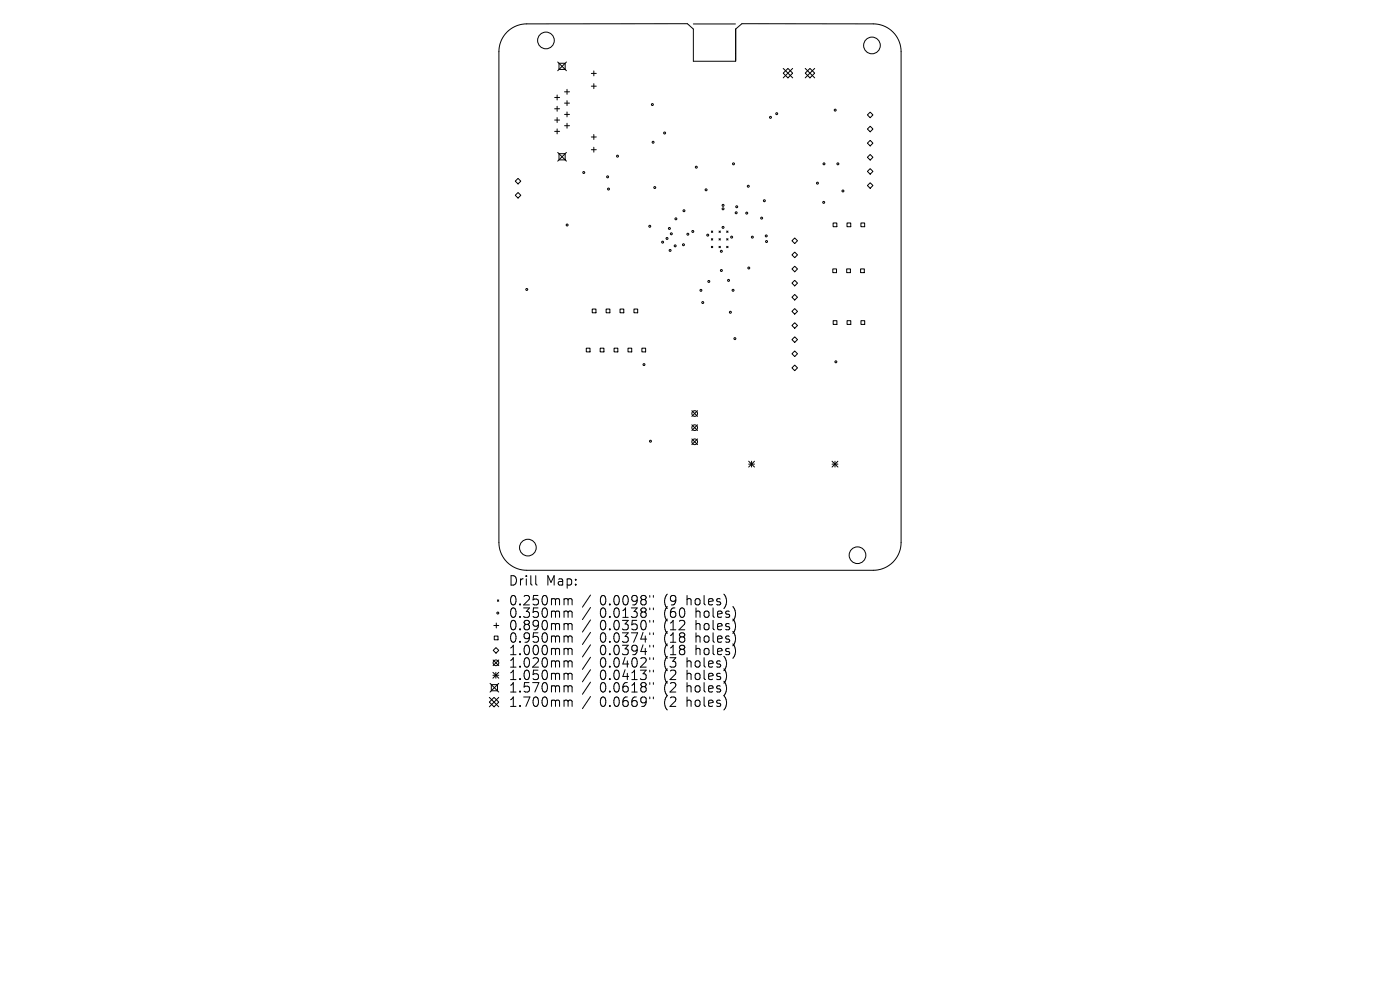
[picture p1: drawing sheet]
<svg xmlns="http://www.w3.org/2000/svg" width="297mm" height="210mm" viewBox="0 0 297 210" stroke-linecap="round" stroke-linejoin="round" font-family="sans-serif">
<defs><g id="words">
<g font-size="2.8">
<text x="107.8" y="124.5">Drill</text>
<text x="115.8" y="124.5">Map:</text>
<text x="107.8" y="128.7">0.250mm</text>
<text x="107.8" y="131.3">0.350mm</text>
<text x="127.3" y="128.7">0.0098&quot;</text>
<text x="127.3" y="131.3">0.0138&quot;</text>
<text x="141" y="128.7">(9</text>
<text x="141" y="131.3">(60</text>
<text x="145.9" y="128.7">holes)</text>
<text x="147.8" y="131.3">holes)</text>
<text x="107.8" y="134">0.890mm</text>
<text x="107.8" y="136.6">0.950mm</text>
<text x="127.3" y="134">0.0350&quot;</text>
<text x="127.3" y="136.6">0.0374&quot;</text>
<text x="141" y="134">(12</text>
<text x="141" y="136.6">(18</text>
<text x="147.8" y="134">holes)</text>
<text x="147.8" y="136.6">holes)</text>
<text x="107.8" y="139.3">1.000mm</text>
<text x="107.8" y="141.9">1.020mm</text>
<text x="127.3" y="139.3">0.0394&quot;</text>
<text x="127.3" y="141.9">0.0402&quot;</text>
<text x="141" y="139.3">(18</text>
<text x="141" y="141.9">(3</text>
<text x="145.9" y="141.9">holes)</text>
<text x="147.8" y="139.3">holes)</text>
<text x="107.8" y="144.5">1.050mm</text>
<text x="107.8" y="147.2">1.570mm</text>
<text x="127.3" y="144.5">0.0413&quot;</text>
<text x="127.3" y="147.2">0.0618&quot;</text>
<text x="141" y="144.5">(2</text>
<text x="141" y="147.2">(2</text>
<text x="145.9" y="144.5">holes)</text>
<text x="145.9" y="147.2">holes)</text>
<text x="107.8" y="150.2">1.700mm</text>
<text x="127.3" y="150.2">0.0669&quot;</text>
<text x="141" y="150.2">(2</text>
<text x="145.9" y="150.2">holes)</text>
</g>
</g></defs>
<g fill="none" stroke="#000" stroke-width=".21">
<path d="M107.6 6.8a5.9 5.9 0 0 1 4.1-1.7l34.1-.1 1.3 1.2v6.8h9v-6.8l1.3-1.2 27.9 .1a5.9 5.9 0 0 1 5.9 5.9v104.1a5.9 5.9 0 0 1-5.9 5.9h-73.6a5.9 5.9 0 0 1-5.9-5.9v-104.1a5.9 5.9 0 0 1 1.8-4.2zM118.3 13.2l1.9 1.8M118.6 13.4h1.3v1.3h-1.3zM119.8 19.5h1M120.2 13.2l-1.9 1.8M120.3 19v1M125.5 15.6h1M125.5 18.3h1M126 15.1v1M126 17.8v1M147.1 5.1h8.9M166.2 14.5l2 2"/>
<path d="M167.2 14.5l1 1-1 1-1-1zM168.2 14.5l-2 2M170.8 15.5l1-1 1 1-1 1zM170.8 14.5l2 2M172.8 14.5l-2 2M109.3 38.4l.6-.6 .6 .6-.6 .6zM117.7 20.7h1M117.7 23.1h1M117.7 25.5h1M117.7 27.9h1M118.2 20.2v1M118.2 22.5v1.1"/>
<path d="M118.2 24.9v1.1M118.2 27.3v1.1M118.3 32.3l1.9 1.9M118.6 32.6h1.3v1.3h-1.3zM119.8 21.9h1M119.8 24.3h1M119.8 26.7h1M120.2 32.3l-1.9 1.9M120.3 21.3v1.1M120.3 23.7v1.1M120.3 26.1v1.1M125.5 29.1h1"/>
<path d="M125.5 31.8h1M126 28.5v1.1M126 31.2v1.1M184 24.4l.6-.6 .6 .6-.6 .6zM184 27.4l.6-.6 .6 .6-.6 .6zM184 30.4l.6-.6 .6 .6-.6 .6zM184 33.4l.6-.6 .6 .6-.6 .6zM184 36.4l.6-.6 .6 .6-.6 .6zM184 39.4l.6-.6 .6 .6-.6 .5zM109.3 41.4l.6-.6 .6 .6-.6 .6zM150.9 49l.3 .3M150.9 50.6l.3 .3"/>
<path d="M150.9 52.2l.3 .3M151.2 49l-.3 .3M151.2 50.6l-.3 .3M151.2 52.2l-.3 .3M152.5 50.6l.3 .3M152.5 52.2l.3 .3M152.5 49l.3 .3M152.8 49l-.3 .3M152.8 50.6l-.3 .3M152.8 52.2l-.3 .3M154.2 52.2l.2 .3M154.2 49l.2 .3"/>
<path d="M154.2 50.6l.2 .3M154.4 49l-.2 .3M154.4 50.6l-.2 .3M154.4 52.2l-.2 .3M168 51.1l.6-.6 .6 .6-.6 .6zM168 54.1l.6-.6 .6 .6-.6 .6zM168 57.1l.6-.6 .6 .6-.6 .6zM176.7 57h.8v.8h-.8zM176.7 47.3h.8v.8h-.8zM179.6 57h.8v.8h-.8zM179.7 47.3h.8v.8h-.8zM182.6 57h.8v.8h-.8z"/>
<path d="M182.6 47.3h.8v.8h-.8zM124.4 73.9h.8v.7h-.8zM125.6 65.6h.8v.8h-.8zM127.3 73.9h.8v.7h-.8zM128.6 65.6h.8v.8h-.8zM130.3 73.9h.8v.7h-.8zM131.5 65.6h.8v.8h-.8zM133.2 73.9h.8v.7h-.8zM134.5 65.6h.8v.8h-.8zM136.2 73.9h.8v.7h-.8zM168 60.1l.6-.6 .6 .6-.6 .5zM168 63.1l.6-.6 .6 .6-.6 .5z"/>
<path d="M168 66.1l.6-.6 .6 .6-.6 .5zM168 69l.6-.5 .6 .5-.6 .6zM168 72l.6-.5 .6 .5-.6 .6zM168 75l.6-.5 .6 .5-.6 .6zM168 78l.6-.6 .6 .6-.6 .6zM176.8 68h.7v.8h-.7zM179.7 68h.8v.8h-.8zM182.7 68h.7v.8h-.7zM146.8 87.1l1.2 1.2M146.8 90.1l1.2 1.2M146.8 93.1l1.2 1.2M148 87.1l-1.2 1.2"/>
<path d="M148 90.1l-1.2 1.2M148 93.1l-1.2 1.2M158.8 97.8l1.3 1.3M158.8 98.5h1.3M159.4 97.8v1.3M160.1 97.8l-1.3 1.3M176.5 98.5h1.3M176.5 97.8l1.3 1.3M177.1 97.8v1.3M177.8 97.8l-1.3 1.3M104.6 138l.6-.6 .6 .6-.6 .6zM104.8 132.7h1"/>
<path d="M104.9 134.9h.7v.8h-.7zM105.3 132.2v1M105.5 127.3l.3 .3M105.8 127.3l-.3 .3M113.7 122.1v1.7l.2 .3M119.9 127h.3l.3 .3M119.9 129.6h.3l.3 .3M119.9 132.3h.3l.3 .3M119.9 134.9h.3l.3 .3M119.9 137.5h.3l.3 .3M120.5 127.3l.3-.3 .5 .1 .1 1.2M120.5 127.3v1"/>
<path d="M120.5 129.9v1.1M120.5 132.6v1M120.5 135.2v1M120.5 137.8v1.1M120.5 129.9l.3-.3 .5 .1 .1 1.3M120.5 132.6l.3-.3 .5 .1 .1 1.2M120.5 135.2l.3-.3 .5 .1 .1 1.2M120.5 137.8l.3-.3 .5 .1 .1 1.3M125.3 126.2l-1.7 2.6M125.3 128.9l-1.7 2.5M125.3 131.5l-1.7 2.6M125.3 134.1l-1.7 2.6"/>
<path d="M125.3 136.8l-1.7 2.6M125.3 139.4l-1.7 2.6M137.8 126.3v.4M137.8 129v.3M137.8 131.6v.4M137.8 134.2v.4M137.8 136.9v.4M137.8 139.5v.4M138.6 126.3v.4M138.6 129v.3M138.6 131.6v.4M138.6 134.2v.4"/>
<path d="M138.6 136.9v.4M138.6 139.5v.4M103.8 147.9l2 2M104 145l1.8 1.8M104.2 145.2h1.3v1.3h-1.3zM104.6 142.6l1.2 1.3M104.6 143.2h1.2M104.6 140l1.2 1.2M104.8 147.9l1 1-1 1-1-1zM105.2 142.6v1.3M105.8 140l-1.2 1.2M105.8 142.6l-1.2 1.3"/>
<path d="M105.8 145l-1.8 1.8M105.8 147.9l-2 2M119.9 140.2h.3l.3 .3M119.9 142.8h.3l.3 .3M119.9 145.5h.3l.3 .3M119.9 148.5h.3l.3 .3M120.5 140.5v1M120.5 143.1v1.1M120.5 145.8v1M120.5 148.8v1.1M120.5 140.5l.3-.3 .5 .1 .1 1.2M120.5 143.1l.3-.3 .5 .1 .1 1.3"/>
<path d="M120.5 145.8l.3-.3 .5 .1 .1 1.2M120.5 148.8l.3-.3 .5 .1 .1 1.3M125.3 142.1l-1.7 2.5M125.3 144.7l-1.7 2.6M125.3 147.8l-1.7 2.5M137.8 142.2v.3M137.8 144.8v.4M137.8 147.9v.3M138.6 142.2v.3M138.6 144.8v.4M138.6 147.9v.3"/>
<circle cx="115.8" cy="8.6" r="1.77"/>
<circle cx="185" cy="9.6" r="1.77"/>
<circle cx="123.8" cy="36.6" r=".21"/>
<circle cx="128.9" cy="37.5" r=".21"/>
<circle cx="131" cy="33.1" r=".21"/>
<circle cx="138.4" cy="22.2" r=".21"/>
<circle cx="138.6" cy="30.2" r=".21"/>
<circle cx="138.9" cy="39.8" r=".21"/>
<circle cx="141" cy="28.2" r=".21"/>
<circle cx="147.7" cy="35.5" r=".21"/>
<circle cx="155.6" cy="34.8" r=".21"/>
<circle cx="158.7" cy="39.5" r=".21"/>
<circle cx="163.5" cy="24.9" r=".21"/>
<circle cx="164.8" cy="24.1" r=".21"/>
<circle cx="173.4" cy="38.9" r=".21"/>
<circle cx="174.8" cy="34.8" r=".21"/>
<circle cx="177.2" cy="23.4" r=".21"/>
<circle cx="177.7" cy="34.8" r=".21"/>
<circle cx="120.3" cy="47.7" r=".21"/>
<circle cx="129.1" cy="40.1" r=".21"/>
<circle cx="137.8" cy="48" r=".21"/>
<circle cx="140.6" cy="51.4" r=".21"/>
<circle cx="141.5" cy="50.6" r=".21"/>
<circle cx="142" cy="48.5" r=".21"/>
<circle cx="142.2" cy="53.1" r=".21"/>
<circle cx="142.4" cy="49.6" r=".21"/>
<circle cx="143.2" cy="52.2" r=".21"/>
<circle cx="143.4" cy="46.4" r=".21"/>
<circle cx="145" cy="51.9" r=".21"/>
<circle cx="145.1" cy="44.7" r=".21"/>
<circle cx="145.9" cy="49.7" r=".21"/>
<circle cx="147" cy="49.1" r=".21"/>
<circle cx="149.8" cy="40.3" r=".21"/>
<circle cx="150.1" cy="49.9" r=".21"/>
<circle cx="150.4" cy="59.7" r=".21"/>
<circle cx="153" cy="53.3" r=".21"/>
<circle cx="153" cy="57.4" r=".21"/>
<circle cx="153.4" cy="48.2" r=".21"/>
<circle cx="153.4" cy="43.6" r=".21"/>
<circle cx="153.4" cy="44.3" r=".21"/>
<circle cx="154.6" cy="59.5" r=".21"/>
<circle cx="155.2" cy="50.3" r=".21"/>
<circle cx="156.2" cy="45.1" r=".21"/>
<circle cx="156.3" cy="43.9" r=".21"/>
<circle cx="158.4" cy="45.2" r=".21"/>
<circle cx="158.9" cy="56.9" r=".21"/>
<circle cx="159.6" cy="50.3" r=".21"/>
<circle cx="161.6" cy="46.3" r=".21"/>
<circle cx="162.2" cy="42.6" r=".21"/>
<circle cx="162.6" cy="50" r=".21"/>
<circle cx="162.6" cy="51.2" r=".21"/>
<circle cx="174.7" cy="42.9" r=".21"/>
<circle cx="178.8" cy="40.5" r=".21"/>
<circle cx="111.7" cy="61.4" r=".21"/>
<circle cx="136.6" cy="77.3" r=".21"/>
<circle cx="148.7" cy="61.6" r=".21"/>
<circle cx="149.1" cy="64.2" r=".21"/>
<circle cx="154.9" cy="66.2" r=".21"/>
<circle cx="155.5" cy="61.6" r=".21"/>
<circle cx="155.9" cy="71.8" r=".21"/>
<circle cx="177.3" cy="76.8" r=".21"/>
<circle cx="138" cy="93.6" r=".21"/>
<circle cx="147.4" cy="93.7" r=".6"/>
<circle cx="147.4" cy="90.7" r=".6"/>
<circle cx="147.4" cy="87.7" r=".6"/>
<circle cx="112" cy="116.2" r="1.77"/>
<circle cx="181.9" cy="117.8" r="1.77"/>
<circle cx="105.6" cy="130" r=".21"/>
<circle cx="105.2" cy="140.6" r=".6"/>
</g>
<use href="#words"/>
</svg>
